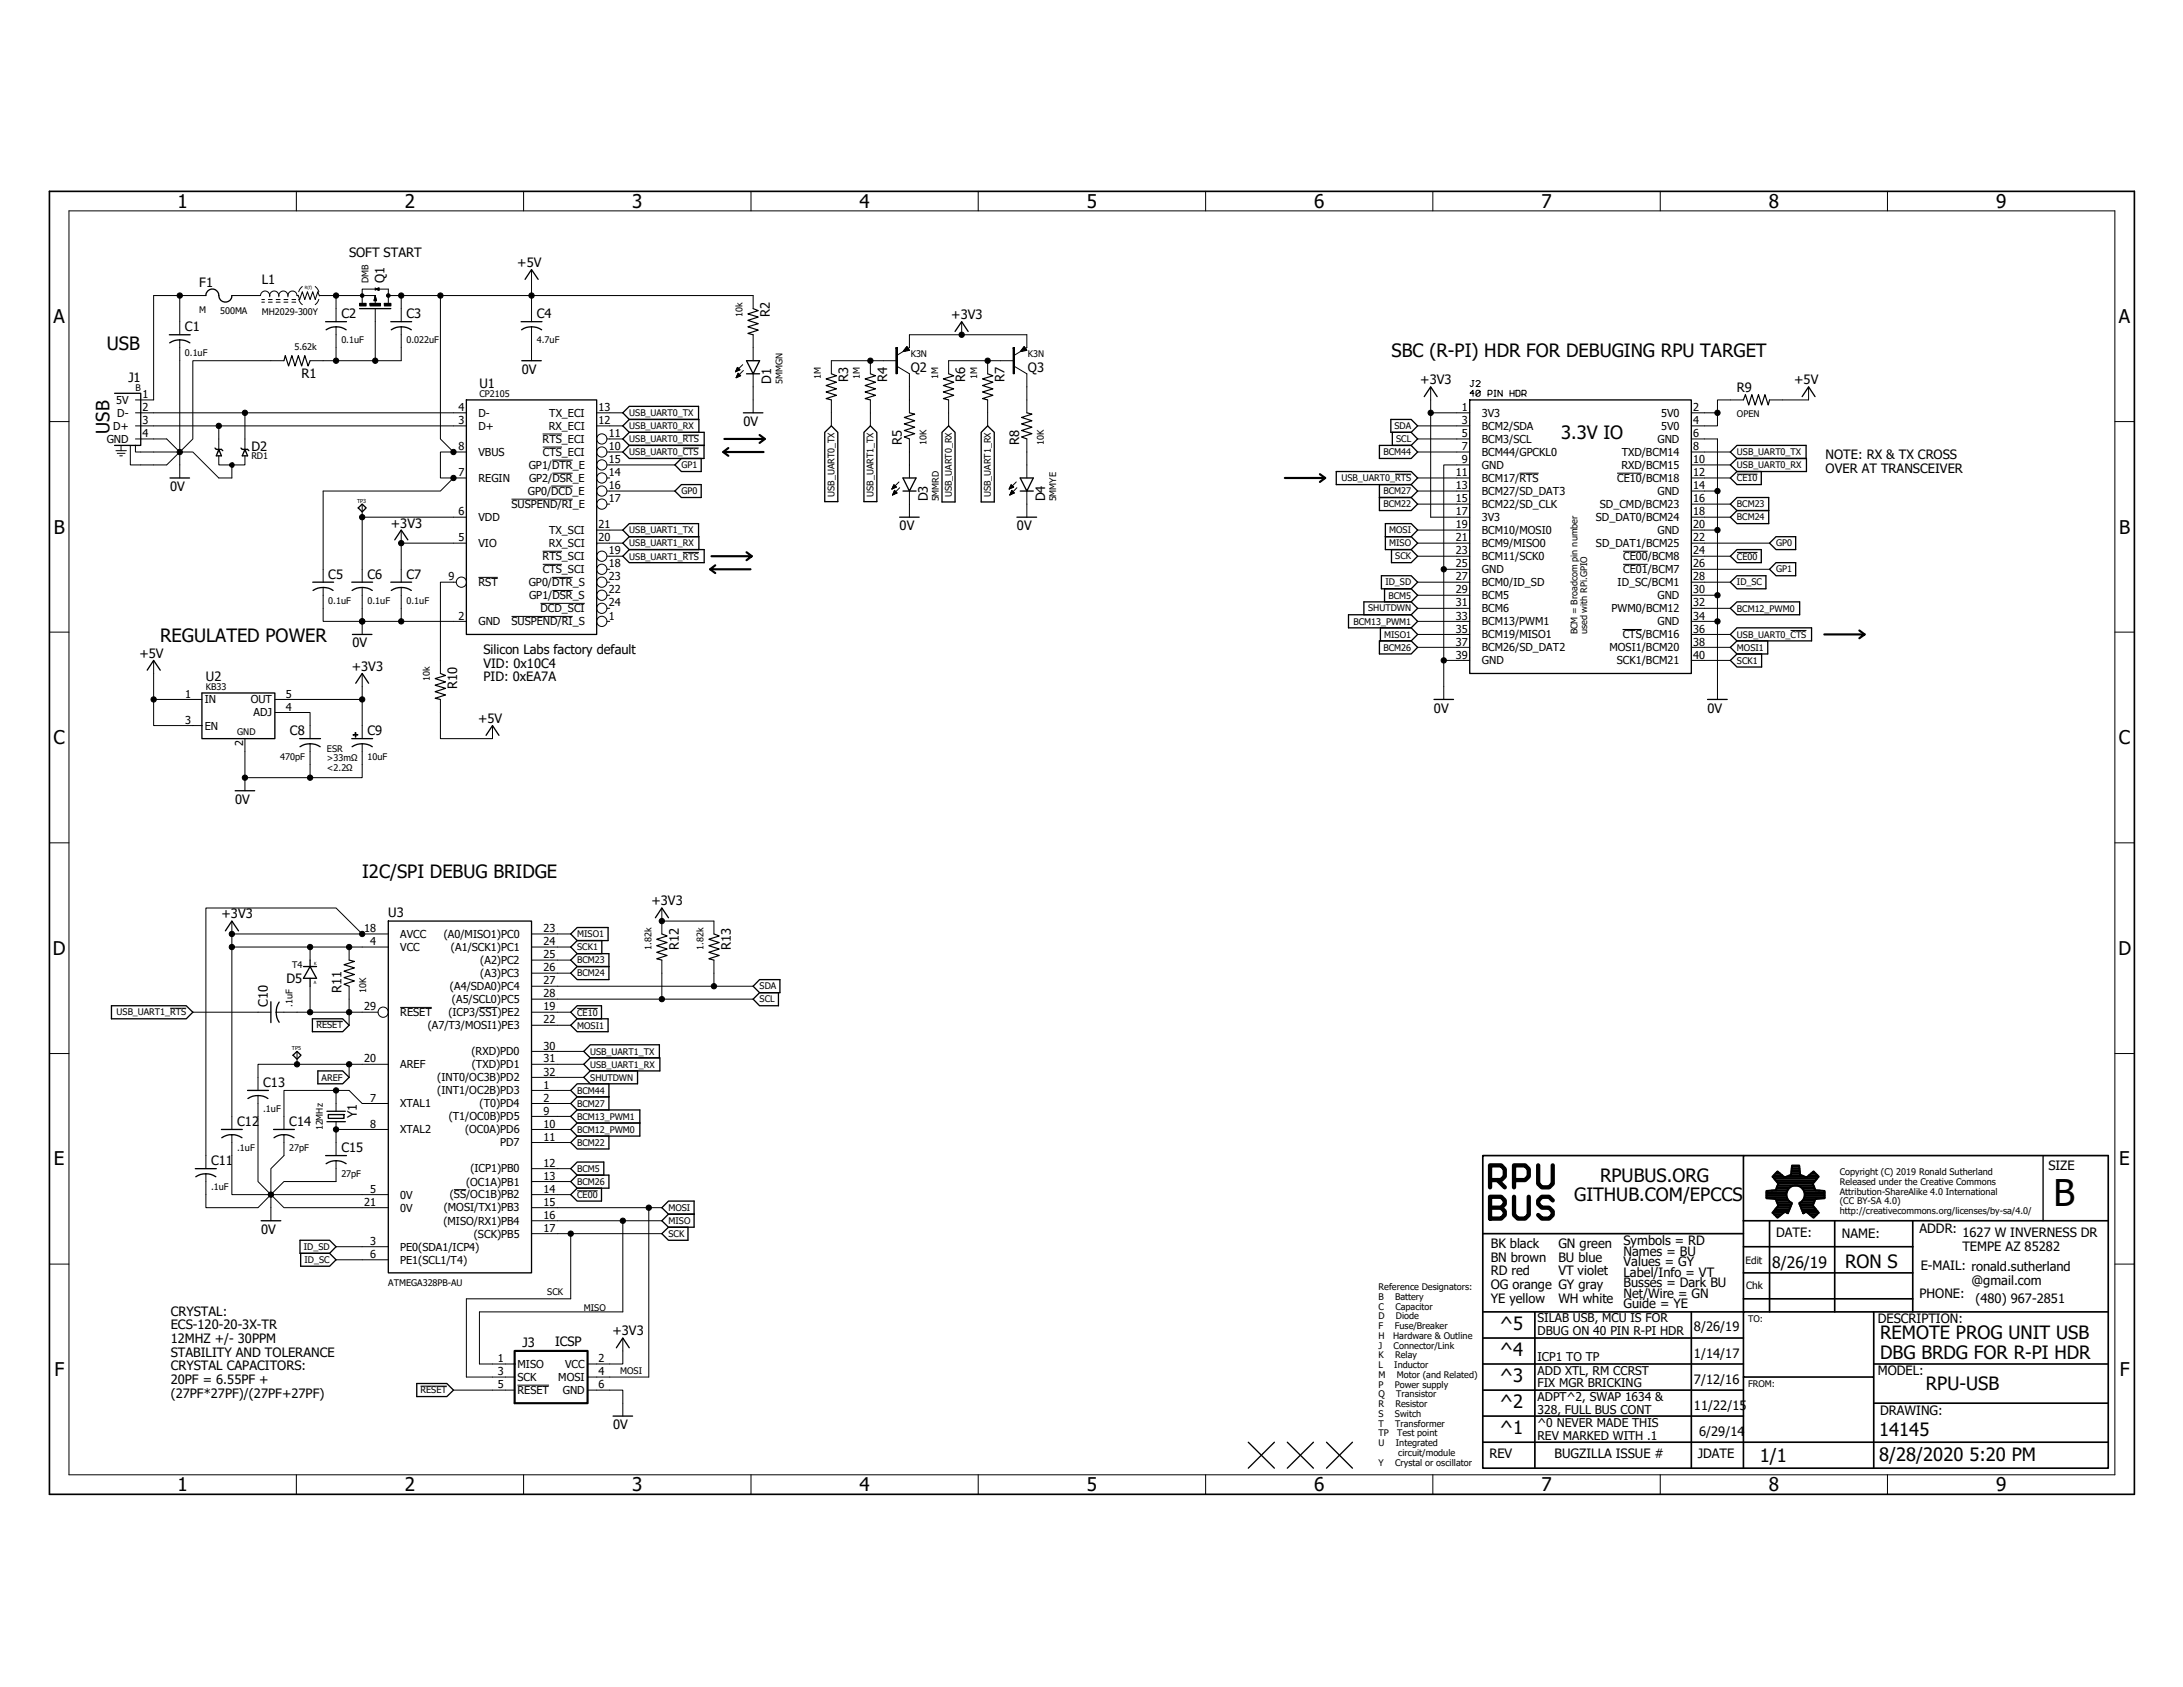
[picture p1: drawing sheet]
<svg xmlns="http://www.w3.org/2000/svg" width="279mm" height="216mm" viewBox="0 0 279 216" stroke-linecap="round" stroke-linejoin="round" font-family="sans-serif">
<defs><g id="words">
<text font-size="4.7" x="262.8" y="154.4">B</text>
<g font-size="2.4">
<text x="22.7" y="26.6">1</text>
<text x="51.8" y="26.6">2</text>
<text x="80.9" y="26.6">3</text>
<text x="110" y="26.6">4</text>
<text x="139.1" y="26.6">5</text>
<text x="168.2" y="26.6">6</text>
<text x="197.3" y="26.6">7</text>
<text x="226.4" y="26.6">8</text>
<text x="255.5" y="26.6">9</text>
<text x="6.9" y="41.3">A</text>
<text x="271.2" y="41.3">A</text>
<text x="6.9" y="68.3">B</text>
<text x="271.2" y="68.3">B</text>
<text x="6.9" y="95.2">C</text>
<text x="271.2" y="95.2">C</text>
<text x="6.8" y="122.2">D</text>
<text x="271.1" y="122.2">D</text>
<text x="6.9" y="149.1">E</text>
<text x="271.3" y="149.1">E</text>
<text x="7" y="176.1">F</text>
<text x="271.3" y="176.1">F</text>
<text x="22.7" y="190.8">1</text>
<text x="51.8" y="190.8">2</text>
<text x="80.9" y="190.8">3</text>
<text x="110" y="190.8">4</text>
<text x="139.1" y="190.8">5</text>
<text x="168.2" y="190.8">6</text>
<text x="197.3" y="190.8">7</text>
<text x="226.4" y="190.8">8</text>
<text x="255.5" y="190.8">9</text>
</g>
<g font-size="2.3">
<text x="13.7" y="44.8">USB</text>
<text x="178.1" y="45.7">SBC (R-PI) HDR FOR DEBUGING RPU TARGET</text>
<text x="14" y="55.5" transform="rotate(-90 14 55.5)">USB</text>
<text x="199.8" y="56.2">3.3V IO</text>
<text x="20.5" y="82.2">REGULATED POWER</text>
<text x="46.4" y="112.4">I2C/SPI DEBUG BRIDGE</text>
<text x="201.5" y="153.7">GITHUB.COM/EPCCS</text>
<text x="204.8" y="151.2">RPUBUS.ORG</text>
<text x="236.2" y="162.2">RON S</text>
<text x="192" y="173.6">^4</text>
<text x="192" y="170.2">^5</text>
<text x="240.6" y="171.4">REMOTE PROG UNIT USB</text>
<text x="240.6" y="173.9">DBG BRDG FOR R-PI HDR</text>
<text x="192" y="176.9">^3</text>
<text x="246.5" y="177.9">RPU-USB</text>
<text x="192" y="180.2">^2</text>
<text x="192" y="183.6">^1</text>
<text x="240.5" y="183.8">14145</text>
<text x="225.2" y="187.2">1/1</text>
<text x="240.5" y="187">8/28/2020 5:20 PM</text>
</g>
<text font-size="2" x="226.8" y="162.2">8/26/19</text>
<g font-size="1.7">
<text x="44.7" y="32.8">SOFT START</text>
<text x="66.2" y="34.2">+5V</text>
<text x="25.5" y="36.7">F1</text>
<text x="33.5" y="36.3">L1</text>
<text x="43.7" y="40.7">C2</text>
<text x="49.2" y="36.2" transform="rotate(-90 49.2 36.2)">Q1</text>
<text x="52" y="40.7">C3</text>
<text x="68.7" y="40.7">C4</text>
<text x="98.5" y="40.6" transform="rotate(-90 98.5 40.6)">R2</text>
<text x="121.8" y="40.8">+3V3</text>
<text x="23.7" y="42.4">C1</text>
<text x="66.8" y="47.8">0V</text>
<text x="116.6" y="47.7">Q2</text>
<text x="131.6" y="47.7">Q3</text>
<text x="16.4" y="48.8">J1</text>
<text x="38.6" y="48.3">R1</text>
<text x="61.4" y="49.7">U1</text>
<text x="98.7" y="49.2" transform="rotate(-90 98.7 49.2)">D1</text>
<text x="108.5" y="48.9" transform="rotate(-90 108.5 48.9)">R3</text>
<text x="113.6" y="48.9" transform="rotate(-90 113.6 48.9)">R4</text>
<text x="123.5" y="48.9" transform="rotate(-90 123.5 48.9)">R6</text>
<text x="128.6" y="48.9" transform="rotate(-90 128.6 48.9)">R7</text>
<text x="181.8" y="49.2">+3V3</text>
<text x="222.3" y="50.2">R9</text>
<text x="229.6" y="49.2">+5V</text>
<text x="32.2" y="57.8">D2</text>
<text x="95.1" y="54.5">0V</text>
<text x="115.4" y="57" transform="rotate(-90 115.4 57)">R5</text>
<text x="130.4" y="57" transform="rotate(-90 130.4 57)">R8</text>
<text x="233.7" y="58.8">NOTE: RX &amp; TX CROSS</text>
<text x="21.8" y="62.8">0V</text>
<text x="118.7" y="64.2" transform="rotate(-90 118.7 64.2)">D3</text>
<text x="133.8" y="64.2" transform="rotate(-90 133.8 64.2)">D4</text>
<text x="233.7" y="60.5">OVER AT TRANSCEIVER</text>
<text x="50" y="67.5">+3V3</text>
<text x="115.1" y="67.8">0V</text>
<text x="130.2" y="67.8">0V</text>
<text x="42" y="74.1">C5</text>
<text x="47" y="74.1">C6</text>
<text x="52" y="74.1">C7</text>
<text x="45.1" y="82.8">0V</text>
<text x="61.9" y="83.7">Silicon Labs factory default</text>
<text x="17.8" y="84.2">+5V</text>
<text x="26.4" y="87.2">U2</text>
<text x="45" y="85.9">+3V3</text>
<text x="58.5" y="88.2" transform="rotate(-90 58.5 88.2)">R10</text>
<text x="61.9" y="85.4">VID: 0x10C4</text>
<text x="61.9" y="87.2">PID: 0xEA7A</text>
<text x="37.1" y="94.1">C8</text>
<text x="47" y="94.1">C9</text>
<text x="61.2" y="92.5">+5V</text>
<text x="183.5" y="91.2">0V</text>
<text x="218.5" y="91.2">0V</text>
<text x="30.1" y="102.9">0V</text>
<text x="28.3" y="117.5">+3V3</text>
<text x="49.7" y="117.4">U3</text>
<text x="83.4" y="115.9">+3V3</text>
<text x="36.7" y="125.9">D5</text>
<text x="86.9" y="121.5" transform="rotate(-90 86.9 121.5)">R12</text>
<text x="93.5" y="121.5" transform="rotate(-90 93.5 121.5)">R13</text>
<text x="34.3" y="128.9" transform="rotate(-90 34.3 128.9)">C10</text>
<text x="43.7" y="127" transform="rotate(-90 43.7 127)">R11</text>
<text x="33.7" y="139.1">C13</text>
<text x="45.7" y="143.1" transform="rotate(-90 45.7 143.1)">Y1</text>
<text x="27" y="149.1">C11</text>
<text x="30.4" y="144.1">C12</text>
<text x="37" y="144.1">C14</text>
<text x="43.7" y="147.5">C15</text>
<text x="262.2" y="149.8">SIZE</text>
<text x="33.4" y="157.9">0V</text>
<text x="190.8" y="159.7">BK black</text>
<text x="190.8" y="161.5">BN brown</text>
<text x="199.5" y="159.7">GN green</text>
<text x="199.5" y="161.5">BU blue</text>
<text x="207.8" y="160.7">Names = BU</text>
<text x="207.8" y="159.4">Symbols = RD</text>
<text x="227.3" y="158.3">DATE:</text>
<text x="235.7" y="158.5">NAME:</text>
<text x="245.7" y="157.7">ADDR:</text>
<text x="251.2" y="158.3">1627 W INVERNESS DR</text>
<text x="251.2" y="160.1">TEMPE AZ 85282</text>
<text x="190.8" y="163.2">RD red</text>
<text x="190.8" y="165">OG orange GY gray</text>
<text x="190.8" y="166.7">YE yellow</text>
<text x="199.5" y="163.2">VT violet</text>
<text x="199.5" y="166.7">WH white</text>
<text x="207.8" y="167.4">Guide = YE</text>
<text x="207.8" y="163.4">Label/Info = VT</text>
<text x="207.8" y="162.1">Values = GY</text>
<text x="207.8" y="164.7">Busses = Dark BU</text>
<text x="207.8" y="166.1">Net/Wire = GN</text>
<text x="245.7" y="166.1">PHONE:</text>
<text x="245.8" y="162.5">E-MAIL: ronald.sutherland</text>
<text x="252.3" y="164.4">@gmail.com</text>
<text x="252.8" y="166.7">(480) 967-2851</text>
<text x="21.8" y="168.4">CRYSTAL:</text>
<text x="21.8" y="170.1">ECS-120-20-3X-TR</text>
<text x="21.8" y="171.9">12MHZ +/- 30PPM</text>
<text x="21.8" y="173.6">STABILITY AND TOLERANCE</text>
<text x="66.9" y="172.4">J3</text>
<text x="71" y="172.2">ICSP</text>
<text x="78.4" y="170.9">+3V3</text>
<text x="216.8" y="173.7">1/14/17</text>
<text x="216.8" y="170.4">8/26/19</text>
<text x="240.3" y="169.3">DESCRIPTION:</text>
<text x="21.8" y="175.4">CRYSTAL CAPACITORS:</text>
<text x="21.8" y="177.1">20PF = 6.55PF +</text>
<text x="21.8" y="178.9">(27PF*27PF)/(27PF+27PF)</text>
<text x="216.8" y="177.1">7/12/16</text>
<text x="240.3" y="176">MODEL:</text>
<text x="78.5" y="182.9">0V</text>
<text x="216.8" y="180.4">11/22/15</text>
<text x="217.5" y="183.7">6/29/14</text>
<text x="240.6" y="181.1">DRAWING:</text>
<text x="190.6" y="186.6">REV</text>
<text x="199" y="186.6">BUGZILLA ISSUE #</text>
<text x="217.3" y="186.6">JDATE</text>
</g>
<g font-size="1.5">
<text x="196.8" y="169.2">SILAB USB, MCU IS FOR</text>
<text x="196.8" y="170.9">DBUG ON 40 PIN R-PI HDR</text>
<text x="196.8" y="179.3">ADPT^2, SWAP 1634 &amp;</text>
<text x="196.8" y="175.9">ADD XTL, RM CCRST</text>
<text x="196.8" y="177.6">FIX MGR BRICKING</text>
<text x="196.8" y="174.2">ICP1 TO TP</text>
<text x="196.8" y="182.6">^0 NEVER MADE THIS</text>
<text x="196.8" y="184.2">REV MARKED WITH .1</text>
<text x="196.8" y="180.9">328, FULL BUS CONT</text>
</g>
<g font-size="1.4">
<text x="14.9" y="51.7">5V</text>
<text x="15" y="53.3">D-</text>
<text x="18.2" y="52.6">2</text>
<text x="18.2" y="50.9">1</text>
<text x="58.7" y="52.6">4</text>
<text x="61.2" y="53.3">D-</text>
<text x="70.3" y="53.3">TX_ECI</text>
<text x="76.6" y="52.6">13</text>
<text x="187.1" y="52.6">1</text>
<text x="189.7" y="53.3">3V3</text>
<text x="212.6" y="53.3">5V0</text>
<text x="216.7" y="52.6">2</text>
<text x="13.7" y="56.7">GND</text>
<text x="14.5" y="55">D+</text>
<text x="18.2" y="54.3">3</text>
<text x="18.2" y="55.9">4</text>
<text x="58.7" y="54.3">3</text>
<text x="58.7" y="57.6">8</text>
<text x="61.2" y="55">D+</text>
<text x="61.2" y="58.3">VBUS</text>
<text x="69.4" y="56.7">RTS_ECI</text>
<text x="69.5" y="58.3">CTS_ECI</text>
<text x="70.3" y="55">RX_ECI</text>
<text x="76.6" y="54.3">12</text>
<text x="77.9" y="59.3">15</text>
<text x="77.9" y="57.6">10</text>
<text x="77.9" y="55.9">11</text>
<text x="187.1" y="54.3">3</text>
<text x="187.1" y="55.9">5</text>
<text x="187.1" y="57.6">7</text>
<text x="187.1" y="59.3">9</text>
<text x="189.7" y="55">BCM2/SDA</text>
<text x="189.7" y="56.7">BCM3/SCL</text>
<text x="189.7" y="58.3">BCM44/GPCKL0</text>
<text x="207.6" y="58.3">TXD/BCM14</text>
<text x="212.1" y="56.7">GND</text>
<text x="212.6" y="55">5V0</text>
<text x="216.7" y="54.3">4</text>
<text x="216.7" y="55.9">6</text>
<text x="216.7" y="57.6">8</text>
<text x="216.7" y="59.3">10</text>
<text x="58.7" y="60.9">7</text>
<text x="58.7" y="66">6</text>
<text x="61.2" y="61.7">REGIN</text>
<text x="65.5" y="65">SUSPEND/RI_E</text>
<text x="67.6" y="63.3">GP0/DCD_E</text>
<text x="67.7" y="60">GP1/DTR_E</text>
<text x="67.7" y="61.7">GP2/DSR_E</text>
<text x="77.9" y="60.9">14</text>
<text x="77.9" y="62.6">16</text>
<text x="77.9" y="64.3">17</text>
<text x="186.4" y="60.9">11</text>
<text x="186.4" y="62.6">13</text>
<text x="186.4" y="64.3">15</text>
<text x="186.4" y="66">17</text>
<text x="189.7" y="63.4">BCM27/SD_DAT3</text>
<text x="189.7" y="65">BCM22/SD_CLK</text>
<text x="189.7" y="60">GND</text>
<text x="189.7" y="61.7">BCM17/RTS</text>
<text x="204.8" y="65">SD_CMD/BCM23</text>
<text x="207" y="61.7">CE10/BCM18</text>
<text x="207.5" y="60">RXD/BCM15</text>
<text x="212.1" y="63.3">GND</text>
<text x="216.7" y="60.9">12</text>
<text x="216.7" y="62.6">14</text>
<text x="216.7" y="64.3">16</text>
<text x="216.7" y="66">18</text>
<text x="58.7" y="69.3">5</text>
<text x="61.2" y="70">VIO</text>
<text x="61.2" y="66.7">VDD</text>
<text x="69.4" y="71.7">RTS_SCI</text>
<text x="70.3" y="70">RX_SCI</text>
<text x="70.3" y="68.3">TX_SCI</text>
<text x="76.6" y="67.6">21</text>
<text x="76.6" y="69.3">20</text>
<text x="77.9" y="71">19</text>
<text x="186.4" y="67.6">19</text>
<text x="186.4" y="69.3">21</text>
<text x="186.4" y="71">23</text>
<text x="189.7" y="66.7">3V3</text>
<text x="189.7" y="68.3">BCM10/MOSI0</text>
<text x="189.7" y="70">BCM9/MISO0</text>
<text x="189.7" y="71.7">BCM11/SCK0</text>
<text x="204.3" y="66.7">SD_DAT0/BCM24</text>
<text x="204.3" y="70">SD_DAT1/BCM25</text>
<text x="207.8" y="71.7">CE00/BCM8</text>
<text x="212.1" y="68.3">GND</text>
<text x="216.7" y="71">24</text>
<text x="216.7" y="67.6">20</text>
<text x="216.7" y="69.3">22</text>
<text x="57.4" y="74.3">9</text>
<text x="61.2" y="75">RST</text>
<text x="67.7" y="75">GP0/DTR_S</text>
<text x="67.7" y="76.7">GP1/DSR_S</text>
<text x="69.5" y="73.3">CTS_SCI</text>
<text x="77.9" y="72.6">18</text>
<text x="77.9" y="74.3">23</text>
<text x="77.9" y="75.9">22</text>
<text x="77.9" y="77.6">24</text>
<text x="186.4" y="72.6">25</text>
<text x="186.4" y="74.3">27</text>
<text x="186.4" y="75.9">29</text>
<text x="186.4" y="77.6">31</text>
<text x="189.7" y="73.3">GND</text>
<text x="189.7" y="75">BCM0/ID_SD</text>
<text x="189.7" y="76.7">BCM5</text>
<text x="207" y="75">ID_SC/BCM1</text>
<text x="207.8" y="73.3">CE01/BCM7</text>
<text x="212.1" y="76.7">GND</text>
<text x="216.7" y="72.6">26</text>
<text x="216.7" y="74.3">28</text>
<text x="216.7" y="75.9">30</text>
<text x="216.7" y="77.6">32</text>
<text x="58.7" y="79.3">2</text>
<text x="61.2" y="80">GND</text>
<text x="65.5" y="80">SUSPEND/RI_S</text>
<text x="69.2" y="78.3">DCD_SCI</text>
<text x="77.9" y="79.3">1</text>
<text x="186.4" y="82.6">37</text>
<text x="186.4" y="79.3">33</text>
<text x="186.4" y="81">35</text>
<text x="189.7" y="78.4">BCM6</text>
<text x="189.7" y="83.4">BCM26/SD_DAT2</text>
<text x="189.7" y="80">BCM13/PWM1</text>
<text x="189.7" y="81.7">BCM19/MISO1</text>
<text x="206" y="83.4">MOSI1/BCM20</text>
<text x="206.3" y="78.3">PWM0/BCM12</text>
<text x="207.7" y="81.7">CTS/BCM16</text>
<text x="212.1" y="80">GND</text>
<text x="216.7" y="81">36</text>
<text x="216.7" y="79.3">34</text>
<text x="216.7" y="82.6">38</text>
<text x="23.7" y="89.3">1</text>
<text x="36.6" y="89.3">5</text>
<text x="186.4" y="84.3">39</text>
<text x="189.7" y="85">GND</text>
<text x="206.9" y="85">SCK1/BCM21</text>
<text x="216.7" y="84.3">40</text>
<text x="23.7" y="92.6">3</text>
<text x="26.2" y="93.4">EN</text>
<text x="26.2" y="90">IN</text>
<text x="31.1" y="95.5" transform="rotate(-90 31.1 95.5)">2</text>
<text x="32.1" y="90">OUT</text>
<text x="32.4" y="91.7">ADJ</text>
<text x="36.6" y="91">4</text>
<text x="46.6" y="119.3">18</text>
<text x="69.6" y="119.3">23</text>
<text x="47.4" y="121">4</text>
<text x="51.2" y="120">AVCC</text>
<text x="51.2" y="121.7">VCC</text>
<text x="56.8" y="120">(A0/MISO1)PC0</text>
<text x="57.7" y="121.7">(A1/SCK1)PC1</text>
<text x="61.5" y="123.4">(A2)PC2</text>
<text x="61.5" y="125">(A3)PC3</text>
<text x="69.6" y="121">24</text>
<text x="69.6" y="122.6">25</text>
<text x="69.6" y="124.3">26</text>
<text x="69.6" y="126">27</text>
<text x="46.6" y="129.3">29</text>
<text x="51.2" y="130">RESET</text>
<text x="54.7" y="131.7">(A7/T3/MOSI1)PE3</text>
<text x="57.4" y="130">(ICP3/SS1)PE2</text>
<text x="57.6" y="126.7">(A4/SDA0)PC4</text>
<text x="57.8" y="128.4">(A5/SCL0)PC5</text>
<text x="69.6" y="127.6">28</text>
<text x="69.6" y="129.3">19</text>
<text x="69.6" y="131">22</text>
<text x="46.6" y="136">20</text>
<text x="51.2" y="136.7">AREF</text>
<text x="60.3" y="135">(RXD)PD0</text>
<text x="60.4" y="136.7">(TXD)PD1</text>
<text x="69.6" y="137.6">32</text>
<text x="69.6" y="134.3">30</text>
<text x="69.6" y="136">31</text>
<text x="47.4" y="141">7</text>
<text x="51.2" y="141.7">XTAL1</text>
<text x="56" y="138.4">(INT0/OC3B)PD2</text>
<text x="56" y="140">(INT1/OC2B)PD3</text>
<text x="57.4" y="143.4">(T1/OC0B)PD5</text>
<text x="61.4" y="141.7">(T0)PD4</text>
<text x="69.6" y="139.3">1</text>
<text x="69.6" y="141">2</text>
<text x="69.6" y="142.6">9</text>
<text x="47.4" y="144.3">8</text>
<text x="51.2" y="145.1">XTAL2</text>
<text x="59.5" y="145.1">(OC0A)PD6</text>
<text x="64" y="146.7">PD7</text>
<text x="69.6" y="144.3">10</text>
<text x="69.6" y="146">11</text>
<text x="69.6" y="149.3">12</text>
<text x="46.6" y="154.3">21</text>
<text x="47.4" y="152.7">5</text>
<text x="51.2" y="153.4">0V</text>
<text x="51.2" y="155.1">0V</text>
<text x="56.8" y="155">(MOSI/TX1)PB3</text>
<text x="57.6" y="153.4">(SS/OC1B)PB2</text>
<text x="59.6" y="151.7">(OC1A)PB1</text>
<text x="60.2" y="150.1">(ICP1)PB0</text>
<text x="69.6" y="156">16</text>
<text x="69.6" y="154.3">15</text>
<text x="69.6" y="151">13</text>
<text x="69.6" y="152.7">14</text>
<text x="47.4" y="161">6</text>
<text x="47.4" y="159.3">3</text>
<text x="51.2" y="161.7">PE1(SCL1/T4)</text>
<text x="51.2" y="160.1">PE0(SDA1/ICP4)</text>
<text x="56.7" y="156.7">(MISO/RX1)PB4</text>
<text x="60.6" y="158.4">(SCK)PB5</text>
<text x="69.6" y="157.6">17</text>
<text x="63.7" y="177.7">5</text>
<text x="63.7" y="174.3">1</text>
<text x="63.7" y="176">3</text>
<text x="66.2" y="175.1">MISO</text>
<text x="66.2" y="176.7">SCK</text>
<text x="66.2" y="178.4">RESET</text>
<text x="71.5" y="176.7">MOSI</text>
<text x="72" y="178.4">GND</text>
<text x="72.3" y="175.1">VCC</text>
<text x="76.6" y="177.7">6</text>
<text x="76.6" y="174.3">2</text>
<text x="76.6" y="176">4</text>
</g>
<g font-size="1.3">
<text x="223.4" y="161.8">Edit</text>
<text x="223.5" y="165">Chk</text>
</g>
<g font-size="1.2">
<text x="25.5" y="40.1">M</text>
<text x="28.2" y="40.2">500MA</text>
<text x="33.5" y="40.3">MH2029-300Y</text>
<text x="47.2" y="36.2" transform="rotate(-90 47.2 36.2)">DMB</text>
<text x="95" y="40.5" transform="rotate(-90 95 40.5)">10k</text>
<text x="23.7" y="45.6">0.1uF</text>
<text x="37.7" y="44.8">5.62k</text>
<text x="43.7" y="43.9">0.1uF</text>
<text x="52" y="43.9">0.022uF</text>
<text x="68.7" y="43.9">4.7uF</text>
<text x="116.6" y="45.7">K3N</text>
<text x="131.6" y="45.7">K3N</text>
<text x="17.3" y="50">B</text>
<text x="61.4" y="50.8">CP2105</text>
<text x="80.5" y="53.3">USB_UART0_TX</text>
<text x="100.1" y="49.2" transform="rotate(-90 100.1 49.2)">5MMGN</text>
<text x="105.1" y="48.5" transform="rotate(-90 105.1 48.5)">1M</text>
<text x="110.1" y="48.5" transform="rotate(-90 110.1 48.5)">1M</text>
<text x="120.1" y="48.5" transform="rotate(-90 120.1 48.5)">1M</text>
<text x="125.1" y="48.5" transform="rotate(-90 125.1 48.5)">1M</text>
<text x="222.3" y="53.3">OPEN</text>
<text x="32.2" y="58.8">RD1</text>
<text x="80.5" y="54.9">USB_UART0_RX</text>
<text x="80.5" y="56.6">USB_UART0_RTS</text>
<text x="80.5" y="58.3">USB_UART0_CTS</text>
<text x="87.2" y="59.9">GP1</text>
<text x="118.6" y="57" transform="rotate(-90 118.6 57)">10K</text>
<text x="133.6" y="57" transform="rotate(-90 133.6 57)">10K</text>
<text x="177.1" y="58.3">BCM44</text>
<text x="178.5" y="54.9">SDA</text>
<text x="178.7" y="56.6">SCL</text>
<text x="222.3" y="58.3">USB_UART0_TX</text>
<text x="222.3" y="59.9">USB_UART0_RX</text>
<text x="87.2" y="63.3">GP0</text>
<text x="106.8" y="63.6" transform="rotate(-90 106.8 63.6)">USB_UART0_TX</text>
<text x="111.8" y="63.6" transform="rotate(-90 111.8 63.6)">USB_UART1_TX</text>
<text x="120.2" y="64.2" transform="rotate(-90 120.2 64.2)">5MMRD</text>
<text x="121.8" y="63.6" transform="rotate(-90 121.8 63.6)">USB_UART0_RX</text>
<text x="126.8" y="63.6" transform="rotate(-90 126.8 63.6)">USB_UART1_RX</text>
<text x="135.2" y="64.2" transform="rotate(-90 135.2 64.2)">5MMYE</text>
<text x="171.7" y="61.6">USB_UART0_RTS</text>
<text x="177.1" y="63.2">BCM27</text>
<text x="177.1" y="64.9">BCM22</text>
<text x="222.3" y="61.6">CE10</text>
<text x="222.3" y="64.9">BCM23</text>
<text x="80.5" y="68.3">USB_UART1_TX</text>
<text x="80.5" y="69.9">USB_UART1_RX</text>
<text x="80.5" y="71.6">USB_UART1_RTS</text>
<text x="177.8" y="69.9">MISO</text>
<text x="177.8" y="68.3">MOSI</text>
<text x="178.6" y="71.6">SCK</text>
<text x="222.3" y="71.6">CE00</text>
<text x="222.3" y="66.6">BCM24</text>
<text x="227.3" y="69.9">GP0</text>
<text x="42" y="77.3">0.1uF</text>
<text x="47" y="77.3">0.1uF</text>
<text x="52" y="77.3">0.1uF</text>
<text x="177.3" y="74.9">ID_SD</text>
<text x="177.7" y="76.6">BCM5</text>
<text x="222.3" y="74.9">ID_SC</text>
<text x="227.3" y="73.3">GP1</text>
<text x="173.2" y="79.9">BCM13_PWM1</text>
<text x="175.1" y="78.3">SHUTDWN</text>
<text x="177.1" y="83.3">BCM26</text>
<text x="177.2" y="81.6">MISO1</text>
<text x="201.9" y="81.2" transform="rotate(-90 201.9 81.2)">BCM = Broadcom pin number</text>
<text x="203.1" y="81.2" transform="rotate(-90 203.1 81.2)">used with RPi.GPIO</text>
<text x="222.3" y="81.6">USB_UART0_CTS</text>
<text x="222.3" y="78.3">BCM12_PWM0</text>
<text x="222.3" y="83.3">MOSI1</text>
<text x="26.4" y="88.3">KB33</text>
<text x="55" y="87.2" transform="rotate(-90 55 87.2)">10k</text>
<text x="222.3" y="84.9">SCK1</text>
<text x="30.4" y="94">GND</text>
<text x="35.9" y="97.3">470pF</text>
<text x="41.8" y="96.2">ESR</text>
<text x="41.8" y="97.5">&gt;33mΩ</text>
<text x="41.8" y="98.7">&lt;2.2Ω</text>
<text x="47" y="97.3">10uF</text>
<text x="73.9" y="120">MISO1</text>
<text x="37.4" y="123.8">T4</text>
<text x="73.9" y="121.6">SCK1</text>
<text x="73.9" y="123.3">BCM23</text>
<text x="73.9" y="125">BCM24</text>
<text x="83.4" y="121.5" transform="rotate(-90 83.4 121.5)">1.82k</text>
<text x="90" y="121.5" transform="rotate(-90 90 121.5)">1.82k</text>
<text x="14.9" y="129.9">USB_UART1_RTS</text>
<text x="37.4" y="128.9" transform="rotate(-90 37.4 128.9)">.1uF</text>
<text x="40.5" y="131.6">RESET</text>
<text x="46.9" y="127" transform="rotate(-90 46.9 127)">10K</text>
<text x="73.9" y="130">CE10</text>
<text x="73.9" y="131.6">MOSI1</text>
<text x="97.2" y="126.6">SDA</text>
<text x="97.2" y="128.3">SCL</text>
<text x="75.5" y="135">USB_UART1_TX</text>
<text x="75.5" y="136.6">USB_UART1_RX</text>
<text x="33.7" y="142.3">.1uF</text>
<text x="41.2" y="138.3">AREF</text>
<text x="73.9" y="143.3">BCM13_PWM1</text>
<text x="73.9" y="140">BCM44</text>
<text x="73.9" y="141.6">BCM27</text>
<text x="75.5" y="138.3">SHUTDWN</text>
<text x="30.4" y="147.3">.1uF</text>
<text x="37" y="147.3">27pF</text>
<text x="41.3" y="144.7" transform="rotate(-90 41.3 144.7)">12MHz</text>
<text x="73.9" y="145">BCM12_PWM0</text>
<text x="73.9" y="146.6">BCM22</text>
<text x="73.9" y="150">BCM5</text>
<text x="27" y="152.3">.1uF</text>
<text x="43.7" y="150.6">27pF</text>
<text x="73.9" y="153.3">CE00</text>
<text x="73.9" y="151.6">BCM26</text>
<text x="85.6" y="155">MOSI</text>
<text x="235.5" y="150.4">Copyright (C) 2019 Ronald Sutherland</text>
<text x="235.5" y="151.6">Released under the Creative Commons</text>
<text x="235.5" y="152.9">Attribution-ShareAlike 4.0 International</text>
<text x="235.5" y="154.1">(CC BY-SA 4.0)</text>
<text x="235.5" y="155.4">http://creativecommons.org/licenses/by-sa/4.0/</text>
<text x="38.9" y="160">ID_SD</text>
<text x="39" y="161.6">ID_SC</text>
<text x="85.6" y="158.3">SCK</text>
<text x="85.6" y="156.6">MISO</text>
<text x="49.7" y="164.6">ATMEGA328PB-AU</text>
<text x="70" y="165.7">SCK</text>
<text x="74.7" y="167.7">MISO</text>
<text x="176.4" y="165.1">Reference Designators:</text>
<text x="176.4" y="166.3">B</text>
<text x="176.4" y="167.6">C</text>
<text x="178.6" y="166.3">Battery</text>
<text x="178.6" y="167.6">Capacitor</text>
<text x="176.4" y="168.8">D</text>
<text x="176.4" y="170.1">F</text>
<text x="176.4" y="171.3">H</text>
<text x="176.4" y="172.6">J</text>
<text x="176.4" y="173.8">K</text>
<text x="178.3" y="171.3">Hardware &amp; Outline</text>
<text x="178.4" y="172.6">Connector/Link</text>
<text x="178.5" y="170.1">Fuse/Breaker</text>
<text x="178.6" y="173.8">Relay</text>
<text x="178.7" y="168.8">Diode</text>
<text x="223.7" y="169.2">TO:</text>
<text x="53.8" y="178.3">RESET</text>
<text x="79.4" y="175.9">MOSI</text>
<text x="176.4" y="175.1">L</text>
<text x="176.4" y="176.3">M</text>
<text x="176.4" y="177.6">P</text>
<text x="176.4" y="178.8">Q</text>
<text x="178.5" y="175.1">Inductor</text>
<text x="178.5" y="177.6">Power supply</text>
<text x="178.7" y="178.8">Transistor</text>
<text x="178.8" y="176.3">Motor (and Related)</text>
<text x="223.7" y="177.6">FROM:</text>
<text x="176.4" y="180.1">R</text>
<text x="176.4" y="181.3">S</text>
<text x="176.4" y="182.6">T</text>
<text x="176.4" y="183.8">TP</text>
<text x="176.4" y="185.1">U</text>
<text x="178.5" y="181.3">Switch</text>
<text x="178.6" y="182.6">Transformer</text>
<text x="178.6" y="180.1">Resistor</text>
<text x="178.6" y="185.1">Integrated</text>
<text x="178.8" y="183.8">Test point</text>
<text x="176.4" y="187.6">Y</text>
<text x="178.6" y="187.6">Crystal or oscillator</text>
<text x="179" y="186.3">circuit/module</text>
</g>
<g font-size=".7">
<text x="45.7" y="64.3">TP3</text>
<text x="37.4" y="134.4">TP5</text>
</g>
<g font-size=".6">
<text x="39" y="37">R(f)</text>
<text x="40.2" y="125.9">A</text>
<text x="40.2" y="123.4">K</text>
</g>
</g></defs>
<path d="M6 24.3l267.4 167.3M273.4 24.3l-267.4 167.3" fill="none" stroke="#fff" stroke-width=".13"/>
<g fill="none" stroke="#000" stroke-width=".28">
<path d="M92.6 57.8l.6 .5M92.7 56.2h5.2l-.7 .5M93.2 57.3l-.6 .5h5.1M97.2 55.7l.7 .5M90.9 72.9l.6 .4M91.1 71.2h5.1l-.7 .5M91.5 72.3l-.6 .6h5.2M95.5 70.7l.7 .5M164.4 61.2h5.2l-.7 .5M168.9 60.7l.7 .5M233.5 81.2h5.2l-.7 .5M238 80.7l.7 .5"/>
<path d="M65.9 172.9h9.3v6.7h-9.3z"/>
</g>
<g fill="none" stroke="#000" stroke-width=".25">
<path d="M226.1 153.2h2.6M226.1 153h2.5M226.1 152.8h2.5M226.1 152.6h2.6M226.7 152.4h2.1M226.9 155.2h1.4M226.9 150.6h1.4M227 150.4h1.1M227 155h1.9M227.1 150.8h5.5M227.1 155.4h.9M227.2 154.8h1.8"/>
<path d="M227.2 153.5h1.6M227.2 151.1h5.2M227.2 150.2h.6M227.3 155.6h.5M227.4 152.1h1.5M227.4 153.7h1.6M227.4 154.6h1.7M227.4 151.9h1.7M227.4 151.3h4.8M227.4 153.9h1.8M227.5 150h.1M227.5 149.9l1 .8 .7-.3 .2-1.2h.9l.1 1.2 .8 .3 .9-.8 .7 .7-.8 .9 .3 .8 1.2 .1v1l-1.2 .1-.3 .8 .8 .9-.7 .7-.9-.8-.4 .2-.5-1.3a1.17 1.17 0 0 0 .4-1.8 1.17 1.17 0 0 0-1.8 0 1.17 1.17 0 0 0 .5 1.8l-.6 1.3-.3-.2-1 .8-.6-.7 .7-.9-.3-.8-1.2-.1v-1l1.2-.1 .3-.8-.7-.9z"/>
<path d="M227.5 151.7h4.6M227.5 154.1h1.8M227.6 154.3h1.6M227.6 151.5h4.4M228.6 150.6h2.4M228.7 155.2h.2M229.1 150.4h1.4M229.3 150.2h1.1M229.3 150h1.1M229.3 149.8h1M229.3 149.5h1M229.3 149.3h1"/>
<path d="M230.3 154.1h1.8M230.4 153.9h1.8M230.4 154.3h1.7M230.5 151.9h1.7M230.5 154.6h1.7M230.6 154.8h1.8M230.7 153.7h1.6M230.7 155h1.9M230.7 152.1h1.6M230.8 155.2h.1M230.8 153.5h1.6M230.9 152.4h2"/>
<path d="M230.9 153.2h2.6M230.9 152.6h2.6M231 153h2.5M231 152.8h2.5M231.3 150.6h1.4M231.4 155.2h1.4M231.5 150.4h1.1M231.6 155.4h.9M231.8 150.2h.6M231.9 155.6h.4M232.1 150h.1"/>
</g>
<g fill="none" stroke="#000" stroke-width=".13">
<path d="M8.8 27h261.9v161.7h-261.9zM23 37.8h-3.3v13.4h-2.4M26.4 37.8h-3.4v5M29.7 37.8h3.6a.59 .59 0 0 1 .6-.6 .59 .59 0 0 1 .6 .6M33.5 38.3h.3M33.5 38.7h.3M34.4 38.3h.4M34.4 38.7h.4M34.5 37.8a.58 .58 0 0 1 .6-.6 .58 .58 0 0 1 .6 .6M34.5 37.8v.2M35.3 38.3h.6M35.3 38.7h.6"/>
<path d="M35.7 37.8a.58 .58 0 0 1 .6-.6 .58 .58 0 0 1 .6 .6M35.7 37.8v.2M36.3 38.3h.6M36.3 38.7h.6M37.4 38.3h.4M37.4 38.7h.4M37.9 24.5v2.5M38.1 37.8v.1M38.2 38.3l.3 .5 .2 .2M38.7 36.7l-.5 .6M40.3 36.7l.5 .6M40.8 38.3l-.2 .5-.3 .2"/>
<path d="M40.9 37.8v.1M43 37.8v3.4M46 38.8h.9v.4h-.9zM46 38.8h.1M46.4 37.8h-5.5l-.2-.5-.4 1-.3-1-.3 1-.4-1-.3 1-.3-1-.3 1-.2-.5h-.2a.59 .59 0 0 0-.7-.5 .59 .59 0 0 0-.4 .7M46.4 37.8h1.6v1.2M46.4 37.8v-.8h3.3v1.8M46.4 37.8v1M47.3 38.8h1.4v.4h-1.4zM47.3 38.8h.1M47.9 38.4h.3M47.9 38.3h.2"/>
<path d="M47.9 38.2h.2M48 38.1h.1M48 38h.1M48 37.9h.1M48 37l.5-.2v.4zM48 37.8l.2 .7h-.3zM48 39.5v6.7h3.4v-4.4M48 36.8v.4M48.1 37h.4M48.2 36.9h.3M48.3 37.1h.2M48.4 36.9h.1"/>
<path d="M48.5 37.1h.1M49.2 38.8h.8v.4h-.8zM49.2 38.8h.1M49.7 37.8h1.7M51.4 37.8v3.4M56.4 37.8v18.4l1.6 1.6M67 24.5v2.5M68 34.5v3.3h-16.6M96.1 24.5v2.5M96.4 39.5v-1.7h-28.4v3.4M125.2 24.5v2.5M154.3 24.5v2.5"/>
<path d="M183.4 24.5v2.5M212.5 24.5v2.5M241.6 24.5v2.5M6.3 54h2.5M14.8 57.7h1.4M15 58h1M15.3 58.3h.4M15.5 57v.7M16.7 57v2.5h4.6l1.7-1.7M17.3 57v.8h5.7M17.3 52.8h42.4M17.3 54.5h42.4"/>
<path d="M17.3 56.2h4l1.7 1.6M23 43.5v17.7M23 57.8h1.7l3.3 3.4h1.7v-1.7M28 58.3v1.2h3.3v-1.2M28 54.5v3.3M29.4 59.3l.3-.1 .2 .1v.4l-.2 .1-.3-.1v-.2h.3h-.3zM31.3 52.8v5M36.3 46.2h-11.6v10l-1.7 1.6M39.7 46.2h3.3M43 41.8v4.4h5M58 57.8h-1.6v3.4h1.6M58 57.8h1.7"/>
<path d="M68 41.8v4.4M69.4 55.5h2.5M69.5 57.2h2.4M70.7 58.9h2.6M79.7 54.5h-3.3M79.7 52.8h-3.3M79.7 56.2h-2M79.7 57.8h-2M86.4 59.5h-8.7M87.4 55.7h2.1M87.4 57.3h2M94.2 47.5h.1"/>
<path d="M94.2 47.5h.2M94.2 47.4h.4M94.3 48.3h.1M94.3 47.3h.4M94.3 48.2h.2M94.3 47.3h.3M94.3 48.1h.4M94.3 47.2h.3M94.3 48.1h.5M94.3 47.1h.2M94.4 48h.3M94.4 47.1h.1"/>
<path d="M94.4 47.9h.3M94.4 47l.3 .3-.6 .3zM94.4 47.9h.2M94.4 47.8h.1M94.5 47.8l.3 .3-.6 .2zM95.1 46.7l-1 .9M95.1 47.4l-.9 .9M96.4 42.8v3.4M96.4 47.8v5M106.4 51.2v3.3M111.4 46.2v1.6M111.4 51.2v3.3"/>
<path d="M114.7 44.5h.1v3.3h-.1zM114.7 44.5h.1M114.7 46.8l1.7 1v5M114.7 45.5l1.7-1v-1.7h15v1.7l-1.6 1M114.7 46.2h-8.3v1.6M115.6 44.9h.3M115.7 44.9h.5M115.7 44.8h.7M115.8 44.7h.5M115.9 44.6h.3M115.9 44.5h.3M116 44.4h.1"/>
<path d="M116.1 44.3l.3 .5-.8 .2zM116.4 56.2v5M121.4 51.2v3.3M123.1 41.2v1.6M126.4 46.2v1.6M126.4 51.2v3.3M129.7 44.5h.1v3.3h-.1zM129.7 44.5h.1M129.8 46.2h-8.4v1.6M129.8 46.8l1.6 1v5M130.6 44.9h.3M130.7 44.9h.6"/>
<path d="M130.7 44.8h.7M130.8 44.7h.5M130.9 44.6h.4M130.9 44.5h.3M131 44.4h.2M131 44.4h.1M131.1 44.3l.3 .5-.8 .2zM131.4 56.2v5M181.4 54.5h6.7M181.4 56.2h6.7M181.4 57.8h6.7M183.1 52.8h5"/>
<path d="M183.1 49.5v16.7h5M188.1 59.5h-3.3v13.4h3.3M188.4 48.7h.3M188.5 48.7v.6l-.1 .2-.2-.2M188.7 50.3h-.5l.3-.3v.7M188.9 48.8l.1-.1h.3l.1 .1v.2l-.5 .5h.5M189.4 50.1l-.5 .5 .1 .1h.3l.1-.1v-.5l-.1-.1h-.3l-.1 .1v.5M190.5 50.5h.3l.2-.2v-.2l-.2-.1h-.3v.7M191.2 50.7h.3M191.2 50h.3M191.3 50v.7M192.3 50v.7l-.6-.7v.7"/>
<path d="M193.3 50v.7M193.3 50.3h.5M193.8 50v.7M194 50h.4l.1 .1v.5l-.1 .1h-.4zM194.8 50.5h.4l.1-.2v-.2l-.1-.1h-.4v.7M195.1 50.5l.2 .2M216.5 56.2h3.3v23.3M216.5 59.5h5M219.8 52.8v1.7h-3.3M221.5 57.8h-5M223.1 51.2h-3.3v1.6h-3.3M231.5 49.5v1.7h-5"/>
<path d="M270.7 54h2.5M41.4 75.2v4.3h18.3M46.4 64.5v1.7M46.4 75.2v6M51.4 67.8v6.7M51.4 75.2v4.3M51.4 69.5h8.3M58 61.2l-1.6 1.6h-15v11.7M58 61.2h1.7M58.4 74.5h-2v11.7M59.7 66.2h-13.3v8.3M61.2 73.9h2.5"/>
<path d="M65.5 63.9h7.8M65.5 78.9h7.8M69.2 77.2h5.6M69.4 70.5h2.5M69.5 72.2h2.4M70.5 62.2h2.8M70.7 73.9h2.6M70.7 60.6h2.6M70.7 75.6h2.6M77.7 74.5h.3M77.7 61.2h.3M77.7 79.5h.3"/>
<path d="M77.7 64.5h.3M77.7 72.9h.3M77.7 76.2h.3M77.7 77.9h.3M79.7 69.5h-3.3v.2M79.7 71.2h-2M79.7 67.8h-3.3M86.4 62.8h-8.7M87.4 70.7h2.1M114.2 62.5h.1M114.2 62.5h.2M114.2 62.4h.4"/>
<path d="M114.3 62.4h.4M114.3 63.3h.1M114.3 62.3h.4M114.3 63.2h.2M114.3 63.2h.3M114.3 62.2h.3M114.3 62.1h.2M114.3 63.1h.5M114.4 62.1h.1M114.4 63h.4M114.4 63h.3M114.4 62l.3 .3-.5 .3z"/>
<path d="M114.4 62.9h.2M114.4 62.8h.2M114.5 62.8h.1M114.5 62.8l.3 .3-.6 .3zM115.1 61.7l-.9 .9M115.1 62.4l-.9 1M116.4 62.8v3.4M129.2 62.5h.1M129.2 62.5h.2M129.2 62.4h.4M129.3 63.3h.1M129.3 62.4h.4"/>
<path d="M129.3 63.2h.2M129.3 62.3h.4M129.3 63.2h.3M129.3 62.2h.3M129.3 63.1h.5M129.3 62.1h.2M129.4 63h.4M129.4 62.1h.1M129.4 63h.3M129.4 62l.4 .3-.6 .3zM129.4 62.9h.2M129.5 62.8h.1"/>
<path d="M129.5 62.8l.3 .3-.6 .3zM130.1 61.7l-.9 .9M130.2 62.4l-1 1M131.4 62.8v3.4M178.6 60.7h2M181.4 69.5h6.7M181.4 61.2h6.7M181.4 79.5h6.7M181.4 62.8h6.7M181.4 64.5h6.7M181.4 71.2h6.7M181.4 67.8h6.7"/>
<path d="M181.4 76.2h6.7M181.4 77.9h6.7M181.4 74.5h6.7M184.8 72.9v16.6M194.5 60.6h2.4M207 60.6h3.1M207.7 70.5h3.2M207.7 72.2h3.2M216.5 79.5h3.3v10M219.8 62.8h-3.3M219.8 67.8h-3.3M219.8 76.2h-3.3"/>
<path d="M221.5 74.5h-5M221.5 61.2h-5M221.5 66.2h-5M221.5 64.5h-5M221.5 71.2h-5M221.5 77.9h-5M222.3 70.7h2.6M222.3 60.7h2.6M226.5 69.5h-10M226.5 72.9h-10M6.3 80.9h2.5M19.7 89.5v3.4h6.1"/>
<path d="M19.7 84.5v5h6.1M31.3 94.5v6.7M35.2 91.2h4.5v3.3M35.2 89.5h11.2M39.7 95.2v4.3M45.2 94h.6v.1h-.6zM45.2 94h.1M45.5 93.7h.1v.6h-.1zM45.5 93.7h.1M46.4 86.2v8.3M46.4 95.2v4.3h-15.1M56.4 89.5v5h6.6v-1.6"/>
<path d="M181.4 81.2h6.7M181.4 82.8h6.7M184.8 84.5h3.3M207.7 80.6h2.4M221.5 81.2h-5M221.5 82.8h-5M221.5 84.5h-5M229.2 80.7h2M270.7 80.9h2.5M6.3 107.9h2.5M29.7 117.9v1.6M46.4 119.5l-3.4-3.3h-16.6v33.4"/>
<path d="M46.4 119.5h-16.7v1.7M46.4 119.5h3.3M68 119.5h5M84.7 117.9h6.7v1.6M84.7 116.2v3.3M270.7 107.9h2.5M6.3 134.8h2.5M21.8 129h2M24.7 129.5h10M29.7 121.2v23.3M29.7 121.2h15M35.3 129.5h4.4"/>
<path d="M38 134.6v1.6M39.7 126.2v3.3M39.7 121.2v1.7M40.5 130.7h3.4M43 139.6h1.7l1.7 1.6h3.3M44.7 121.2v1.7M44.7 126.2v5M44.7 136.2v1.7M48.4 129.5h-8.7M49.7 136.2h-16.7v3.4M49.7 121.2h-5M51.2 128.9h4.1"/>
<path d="M61.3 128.9h2.4M68 126.2h28.4M68 127.9h28.4M68 121.2h5M68 122.9h5M68 124.5h5M68 137.9h6.7M68 139.6h5M68 134.6h6.7M68 136.2h6.7M68 129.5h5M68 131.2h5"/>
<path d="M73.9 129.1h2.6M84.7 122.9v5M91.4 122.9v3.3M270.7 134.8h2.5M26.4 150.2v4.4h6.6l1.7-1.7M29.7 145.2v7.7h5v3.3M33 140.2v11l1.7 1.7M34.7 152.9l1.6 1.7h13.4M36.3 145.2v2.7l-1.6 1.7v3.3M43 148.5v2.7h-6.7l-1.6 1.7M43 142.2v-2.6h-6.7v4.9M43 143.6v4.3"/>
<path d="M49.7 144.5h-6.7M49.7 152.9h-15M49.7 159.6h-6.7M58.1 152.3h1.6M68 144.5h5M68 146.2h5M68 149.6h5M68 156.2h16.7M68 154.6h16.7M68 151.2h5M68 157.9h5M68 152.9h5"/>
<path d="M68 141.2h5M68 142.9h5M73.9 152.4h2.6M79.7 156.2v11.7h-18.3v6.7h4.5M83 154.6v21.6h-7.8M84.7 157.9h-11.7v8.3h-13.3v10h6.2M6.3 161.8h2.5M49.7 161.2h-6.7M53.8 177.4h3.4M58 177.9h7.9M66.2 177.3h4.1M75.2 177.9h4.5v3.3"/>
<path d="M79.7 171.2v3.4h-4.5M270.7 161.8h2.5M37.9 188.7v2.5M67 188.7v2.5M96.1 188.7v2.5M125.2 188.7v2.5M154.3 188.7v2.5M183.4 188.7v2.5M212.5 188.7v2.5M241.6 188.7v2.5"/>
<circle cx="23" cy="37.8" r=".34"/>
<circle cx="43" cy="37.8" r=".34"/>
<circle cx="46.4" cy="37.8" r=".23"/>
<circle cx="49.7" cy="37.8" r=".23"/>
<circle cx="51.3" cy="37.8" r=".34"/>
<circle cx="56.4" cy="37.8" r=".34"/>
<circle cx="68" cy="37.8" r=".34"/>
<circle cx="23" cy="57.8" r=".34"/>
<circle cx="28" cy="54.5" r=".34"/>
<circle cx="31.3" cy="52.8" r=".34"/>
<circle cx="43" cy="46.2" r=".34"/>
<circle cx="48" cy="46.2" r=".34"/>
<circle cx="58" cy="57.8" r=".34"/>
<circle cx="77" cy="57.8" r=".66"/>
<circle cx="77" cy="59.5" r=".66"/>
<circle cx="77" cy="56.2" r=".66"/>
<circle cx="111.4" cy="46.2" r=".34"/>
<circle cx="123.1" cy="42.8" r=".34"/>
<circle cx="126.4" cy="46.2" r=".34"/>
<circle cx="183.1" cy="52.8" r=".34"/>
<circle cx="219.8" cy="52.8" r=".34"/>
<circle cx="46.4" cy="79.5" r=".34"/>
<circle cx="46.4" cy="66.2" r=".34"/>
<circle cx="51.3" cy="79.5" r=".34"/>
<circle cx="51.3" cy="69.5" r=".34"/>
<circle cx="58" cy="61.2" r=".34"/>
<circle cx="59.1" cy="74.5" r=".66"/>
<circle cx="77" cy="71.2" r=".66"/>
<circle cx="77" cy="72.9" r=".66"/>
<circle cx="77" cy="76.2" r=".66"/>
<circle cx="77" cy="61.2" r=".66"/>
<circle cx="77" cy="62.8" r=".66"/>
<circle cx="77" cy="64.5" r=".66"/>
<circle cx="77" cy="74.5" r=".66"/>
<circle cx="77" cy="77.9" r=".66"/>
<circle cx="77" cy="79.5" r=".66"/>
<circle cx="184.8" cy="72.9" r=".34"/>
<circle cx="219.8" cy="79.5" r=".34"/>
<circle cx="219.8" cy="62.8" r=".34"/>
<circle cx="219.8" cy="67.8" r=".34"/>
<circle cx="219.8" cy="76.2" r=".34"/>
<circle cx="19.7" cy="89.5" r=".34"/>
<circle cx="31.3" cy="99.5" r=".34"/>
<circle cx="39.7" cy="99.5" r=".34"/>
<circle cx="46.4" cy="89.5" r=".34"/>
<circle cx="184.8" cy="84.5" r=".34"/>
<circle cx="29.7" cy="119.5" r=".34"/>
<circle cx="46.4" cy="119.5" r=".34"/>
<circle cx="84.7" cy="117.9" r=".34"/>
<circle cx="29.7" cy="121.2" r=".34"/>
<circle cx="38" cy="136.2" r=".34"/>
<circle cx="39.7" cy="121.2" r=".34"/>
<circle cx="39.7" cy="129.5" r=".34"/>
<circle cx="43" cy="139.6" r=".34"/>
<circle cx="44.7" cy="121.2" r=".34"/>
<circle cx="44.7" cy="129.5" r=".34"/>
<circle cx="44.7" cy="136.2" r=".34"/>
<circle cx="49" cy="129.5" r=".66"/>
<circle cx="84.7" cy="127.9" r=".34"/>
<circle cx="91.4" cy="126.2" r=".34"/>
<circle cx="34.7" cy="152.9" r=".34"/>
<circle cx="43" cy="144.5" r=".34"/>
<circle cx="73" cy="157.9" r=".34"/>
<circle cx="79.7" cy="156.2" r=".34"/>
<circle cx="83" cy="154.6" r=".34"/>
</g>
<g fill="none" stroke="#000" stroke-width=".17">
<path d="M26.4 37.8a.83 .83 0 0 1 .8-.8 .83 .83 0 0 1 .8 .8 .84 .84 0 0 0 .8 .9 .84 .84 0 0 0 .9-.9M46 39.5h4M67.2 35.8l.8-1.3 .9 1.3M14.7 50.3h3.3v6.7h-3.3M21.7 42.8h2.6M24.3 43.9a2.38 2.38 0 0 0-2.6 0M27.5 57.3l.2 .2h.6l.2 .2M28 57.5l.3 .8h-.6zM30.8 57.3l.2 .2h.7l.2 .2M31.3 57.5l.4 .8h-.7zM41.7 41.2h2.6M41.7 42.2a2.34 2.34 0 0 1 2.6 0"/>
<path d="M50 41.2h2.7M50.1 42.2a2.34 2.34 0 0 1 2.5 0M59.7 51.2h16.7v30h-16.7zM66.7 41.2h2.7M66.8 42.2a2.34 2.34 0 0 1 2.5 0M66.8 46.2h2.5M79.7 52.8l.8-.8h8.9v1.7h-8.9zM79.7 54.5l.8-.8h9v1.6h-9zM80.5 55.3h9.6v1.7h-9.6l-.8-.8zM80.5 57h9.6v1.7h-9.6l-.8-.9zM86.4 59.5l.8-.8h2.5v1.6h-2.5zM95.1 52.8h2.5"/>
<path d="M95.5 46.2h1.7l-.8 1.6zM95.5 47.8h1.7M105.6 55.3l.8-.8 .8 .8v8.9h-1.6zM111.4 54.5l.8 .8v8.9h-1.6v-8.9zM114.7 44.5v3.3M120.6 55.3l.8-.8 .8 .8v8.9h-1.6zM122.2 42.4l.9-1.2 .8 1.2M126.4 54.5l.9 .8v8.9h-1.7v-8.9zM129.8 44.5v3.3M176.6 57h4l.8 .8-.8 .9h-4zM178 53.7h2.6l.8 .8-.8 .8h-2.6zM178.2 55.3h2.4l.8 .9-.8 .8h-2.4z"/>
<path d="M182.3 50.8l.8-1.3 .8 1.3M188.1 51.2h28.4v35h-28.4zM221.5 57.8l.8-.8h8.9v1.7h-8.9zM221.5 59.5l.8-.8h8.9v1.6h-8.9zM230.7 50.8l.8-1.3 .8 1.3M21.8 61.2h2.5M40 74.5h2.7M40.1 75.6a2.34 2.34 0 0 1 2.5 0M45 74.5h2.7M45.1 75.6a2.38 2.38 0 0 1 2.5 0M45.8 65l.6-.5 .5 .5-.5 .5zM50 74.5h2.7"/>
<path d="M50.1 75.6a2.34 2.34 0 0 1 2.5 0M50.5 69.1l.9-1.3 .8 1.3M79.7 67.8l.8-.8h8.9v1.7h-8.9zM79.7 69.5l.8-.8h9v1.6h-9zM80.5 70.3h9.6v1.7h-9.6l-.8-.8zM86.4 62.8l.8-.8h2.5v1.7h-2.5zM115.1 66.2h2.5M115.6 61.2h1.6l-.8 1.6zM115.6 62.8h1.6M130.2 66.2h2.5M130.6 61.2h1.6l-.8 1.6zM130.6 62.8h1.6"/>
<path d="M171 60.3h9.6l.8 .9-.8 .8h-9.6zM172.6 78.7h8l.8 .8-.8 .8h-8zM174.6 77h6l.8 .9-.8 .8h-6zM176.6 62h4l.8 .8-.8 .9h-4h4l.8 .8-.8 .8h-4zM176.8 73.7h3.8l.8 .8-.8 .9h-3.8zM177.2 75.4h3.4l.8 .8-.8 .8h-3.4zM177.3 67h3.3l.8 .8-.8 .9h-3.3h3.3l.8 .8-.8 .8h-3.3zM178.1 70.3h2.5l.8 .9-.8 .8h-2.5zM221.5 71.2l.8-.9h3.1v1.7h-3.1zM221.5 74.5l.8-.8h3.7v1.7h-3.7zM221.5 77.9l.8-.9h8v1.7h-8zM221.5 61.2l.8-.9h3.1v1.7h-3.1z"/>
<path d="M221.5 64.5l.8-.8h4.1v3.3h-4.1l-.8-.8 .8-.9h4.1h-4.1zM226.5 69.5l.8-.8h2.5v1.6h-2.5zM227.3 72h2.5v1.7h-2.5l-.8-.8zM18.8 85.8l.9-1.3 .8 1.3M25.8 88.7h9.4v5.8h-9.4zM38.4 94.5h2.6M41 95.6a2.38 2.38 0 0 0-2.6 0M45 94.5h2.7M45.1 95.6a2.38 2.38 0 0 1 2.5 0M45.1 81.2h2.5M45.5 87.4l.9-1.2 .8 1.2M62.2 94.1l.8-1.2 .9 1.2"/>
<path d="M176.6 82h4l.8 .8-.8 .9h-4zM176.7 80.3h3.9l.8 .9-.8 .8h-3.9zM183.5 89.5h2.5M218.5 89.5h2.6M221.5 81.2l.8-.9h9.6v1.7h-9.6zM221.5 84.5l.8-.8h3.2v1.7h-3.2zM221.5 82.8l.8-.8h4v1.7h-4zM28.9 119.1l.8-1.2 .8 1.2M30.1 101.2h2.5M49.7 117.9h18.3v45h-18.3zM73 119.5l.9-.8h3.9v1.7h-3.9zM83.9 117.5l.8-1.3 .9 1.3"/>
<path d="M14.3 128.7h9.5l.9 .8-.9 .9h-9.5zM31.7 139.6h2.7M34.7 128.2v2.7M35.7 128.2a2.38 2.38 0 0 0 0 2.6M37.5 135l.5-.4 .5 .4-.5 .6zM38.8 123.7h1.7M39.7 123.7l.8 1.5h-1.7zM39.7 122.9v.8M39.7 125.2v1M40 130.4h3.9l.8 .8-.8 .8h-3.9zM40.7 137.1h3.2l.8 .8-.8 .8h-3.2zM73 121.2l.9-.8h3.1v1.6h-3.1z"/>
<path d="M73 122.9l.9-.9h4v3.4h-4l-.9-.9 .9-.8h4h-4zM73.9 128.7h3.1v1.7h-3.1l-.9-.9zM73.9 130.4h3.9v1.6h-3.9l-.9-.8zM73.9 138.7h4v3.3h-4l-.9-.8 .9-.8h4h-4l-.9-.8zM74.7 137.9l.8-.8h6.1v1.6h-6.1zM75.5 133.7h8.9v1.7h-8.9l-.8-.8zM75.5 135.4h9v1.7h-9l-.8-.9zM96.4 127.9l.8-.9h2.4v1.7h-2.4zM97.2 125.4h2.6v1.6h-2.6l-.8-.8zM25 149.6h2.7M27.6 150.6a2.34 2.34 0 0 0-2.5 0M28.3 144.5h2.7"/>
<path d="M31 145.6a2.38 2.38 0 0 0-2.6 0M33.4 156.2h2.5M34.3 140.6a2.34 2.34 0 0 0-2.6 0M35 144.5h2.7M37.6 145.6a2.34 2.34 0 0 0-2.5 0M38.4 158.7h3.8l.8 .9-.8 .8h-3.8zM41.7 147.9h2.6M41.7 148.9a2.34 2.34 0 0 1 2.6 0M41.8 142.2h2.4M41.8 143.6h2.4M42 142.6h2v.5h-2zM73 142.9l.9-.9h8v3.4h-8l-.9-.9 .9-.8h8h-8z"/>
<path d="M73.9 152.1h3.1v1.6h-3.1l-.9-.8zM73.9 145.4h4v1.6h-4l-.9-.8zM73.9 148.7h3.4v1.7h-3.4l-.9-.8zM73.9 150.4h4v1.7h-4l-.9-.9zM84.7 157.9l.9-.8h2.5v1.6h-2.5zM84.7 154.6l.9-.9h3.2v3.4h-3.2l-.9-.9 .9-.8h3.2h-3.2zM261.5 147.9v8.3M38.5 160.4h3.7l.8 .8-.8 .9h-3.7zM53.3 177.1h3.9l.8 .8-.8 .8h-3.9zM78.9 172.5l.8-1.3 .8 1.3M78.5 181.2h2.5M159.8 184.6l3.3 3.3"/>
<path d="M163.1 184.6l-3.3 3.3M164.8 184.6l3.3 3.3M168.1 184.6l-3.3 3.3M169.8 184.6l3.3 3.3M173.1 184.6l-3.3 3.3M223.1 187.9h.1"/>
</g>
<path d="M190.7 151h1.4l.5-.4v-1l-.5-.5h-1.4v2.9M190.7 153.2h1.4l.5 .4v.5l-.5 .5 .5 .4v.5l-.5 .5h-1.4zM190.7 154.6h1.4M191.7 151l.9 1M193.8 151h1.4l.5-.4v-1l-.5-.5h-1.4v2.9M193.8 153.2v2.3l.5 .5h.9l.5-.5v-2.3M196.9 149.1v2.4l.4 .5h1l.4-.5v-2.4M198.7 153.6l-.4-.4h-1l-.4 .4v.5l.4 .5h1l.4 .4v.5l-.4 .5h-1l-.4-.5" fill="none" stroke="#000" stroke-width=".55"/>
<g fill="none" stroke="#000" stroke-width=".21">
<path d="M6.3 24.5h266.9v166.7h-266.9zM189.8 157.9h33.3M189.8 157.9v30h80v-3.3M223.1 156.2h46.7M223.1 156.2v11.7h-33.3M223.1 156.2v-8.3h46.7v36.7M223.1 147.9h-33.3v10M223.1 159.6h21.7M226.5 156.2v11.7M234.8 156.2v11.7M244.8 159.6v8.3M244.8 156.2v3.4"/>
<path d="M189.8 171.2h33.3M189.8 177.9h33.3M189.8 174.6h33.3M196.4 167.9v19.9M216.5 167.9v20M223.1 166.2h21.7M223.1 176.2v8.4h-33.3M223.1 162.9h21.7M239.7 176.2h-16.6v-8.3h16.7v20M239.8 167.9h30M239.8 174.6h30M239.8 179.6h30"/>
<path d="M189.8 181.2h33.3M269.8 184.6h-46.7v3.3"/>
</g>
<g fill="none" stroke="#000" stroke-width=".15">
<path d="M96.4 39.5l.6 .3-1.3 .4 1.3 .4-1.3 .4 1.3 .4-1.3 .4 1.3 .4-1.3 .5 .7 .1M36.3 46.2l.2-.7 .4 1.3 .5-1.3 .4 1.3 .4-1.3 .4 1.3 .4-1.3 .4 1.3 .3-.6M106.4 47.8l.7 .3-1.4 .4 1.4 .4-1.4 .4 1.4 .5-1.4 .4 1.4 .4-1.4 .4 .7 .2M111.4 47.8l.7 .3-1.4 .4 1.4 .4-1.4 .4 1.4 .5-1.4 .4 1.4 .4-1.4 .4 .7 .2M116.4 52.8l.7 .2-1.4 .4 1.4 .4-1.4 .5 1.4 .4-1.4 .4 1.4 .4-1.4 .4 .7 .3M121.4 47.8l.7 .3-1.4 .4 1.4 .4-1.4 .4 1.4 .5-1.4 .4 1.4 .4-1.4 .4 .7 .2M126.4 47.8l.7 .3-1.3 .4 1.3 .4-1.3 .4 1.3 .5-1.3 .4 1.3 .4-1.3 .4 .6 .2M131.4 52.8l.7 .2-1.4 .4 1.4 .4-1.4 .5 1.4 .4-1.4 .4 1.4 .4-1.4 .4 .7 .3M223.1 51.2l.3-.7 .4 1.3 .4-1.3 .4 1.3 .5-1.3 .4 1.3 .4-1.3 .4 1.3 .2-.6M56.4 86.2l.6 .2-1.3 .4 1.3 .5-1.3 .4 1.3 .4-1.3 .4 1.3 .4-1.3 .5 .7 .1M84.7 119.5l.7 .3-1.3 .4 1.3 .4-1.3 .4 1.3 .5-1.3 .4 1.3 .4-1.3 .4 .6 .2M91.4 119.5l.7 .3-1.4 .4 1.4 .4-1.4 .4 1.4 .5-1.4 .4 1.4 .4-1.4 .4 .7 .2"/>
<path d="M44.7 122.9l.7 .1-1.4 .5 1.4 .4-1.4 .4 1.4 .4-1.4 .4 1.4 .4-1.4 .5 .7 .2"/>
</g>
<path d="M46 38.8h.9v.4h-.9zM47.3 38.8h1.4v.4h-1.4zM49.2 38.8h.8v.4h-.8zM45.2 94h.6v.1h-.6zM45.5 93.7h.1v.6h-.1z" fill="#000"/>
<g fill="#000">
<path d="M29.4 59.3l.3-.1 .2 .1v.4l-.2 .1-.3-.1v-.2h.3h-.3z" fill-rule="evenodd"/>
<circle cx="23" cy="37.8" r=".34"/>
<circle cx="43" cy="37.8" r=".34"/>
<circle cx="46.4" cy="37.8" r=".23"/>
<circle cx="49.7" cy="37.8" r=".23"/>
<circle cx="51.3" cy="37.8" r=".34"/>
<circle cx="56.4" cy="37.8" r=".34"/>
<circle cx="68" cy="37.8" r=".34"/>
<circle cx="23" cy="57.8" r=".34"/>
<circle cx="28" cy="54.5" r=".34"/>
<circle cx="31.3" cy="52.8" r=".34"/>
<circle cx="43" cy="46.2" r=".34"/>
<circle cx="48" cy="46.2" r=".34"/>
<circle cx="58" cy="57.8" r=".34"/>
<circle cx="111.4" cy="46.2" r=".34"/>
<circle cx="123.1" cy="42.8" r=".34"/>
<circle cx="126.4" cy="46.2" r=".34"/>
<circle cx="183.1" cy="52.8" r=".34"/>
<circle cx="219.8" cy="52.8" r=".34"/>
<circle cx="46.4" cy="79.5" r=".34"/>
<circle cx="46.4" cy="66.2" r=".34"/>
<circle cx="51.3" cy="79.5" r=".34"/>
<circle cx="51.3" cy="69.5" r=".34"/>
<circle cx="58" cy="61.2" r=".34"/>
<circle cx="184.8" cy="72.9" r=".34"/>
<circle cx="219.8" cy="79.5" r=".34"/>
<circle cx="219.8" cy="62.8" r=".34"/>
<circle cx="219.8" cy="67.8" r=".34"/>
<circle cx="219.8" cy="76.2" r=".34"/>
<circle cx="19.7" cy="89.5" r=".34"/>
<circle cx="31.3" cy="99.5" r=".34"/>
<circle cx="39.7" cy="99.5" r=".34"/>
<circle cx="46.4" cy="89.5" r=".34"/>
<circle cx="184.8" cy="84.5" r=".34"/>
<circle cx="29.7" cy="119.5" r=".34"/>
<circle cx="46.4" cy="119.5" r=".34"/>
<circle cx="84.7" cy="117.9" r=".34"/>
<circle cx="29.7" cy="121.2" r=".34"/>
<circle cx="38" cy="136.2" r=".34"/>
<circle cx="39.7" cy="121.2" r=".34"/>
<circle cx="39.7" cy="129.5" r=".34"/>
<circle cx="43" cy="139.6" r=".34"/>
<circle cx="44.7" cy="121.2" r=".34"/>
<circle cx="44.7" cy="129.5" r=".34"/>
<circle cx="44.7" cy="136.2" r=".34"/>
<circle cx="84.7" cy="127.9" r=".34"/>
<circle cx="91.4" cy="126.2" r=".34"/>
<circle cx="34.7" cy="152.9" r=".34"/>
<circle cx="43" cy="144.5" r=".34"/>
<circle cx="73" cy="157.9" r=".34"/>
<circle cx="79.7" cy="156.2" r=".34"/>
<circle cx="83" cy="154.6" r=".34"/>
</g>
<use href="#words"/>
</svg>
